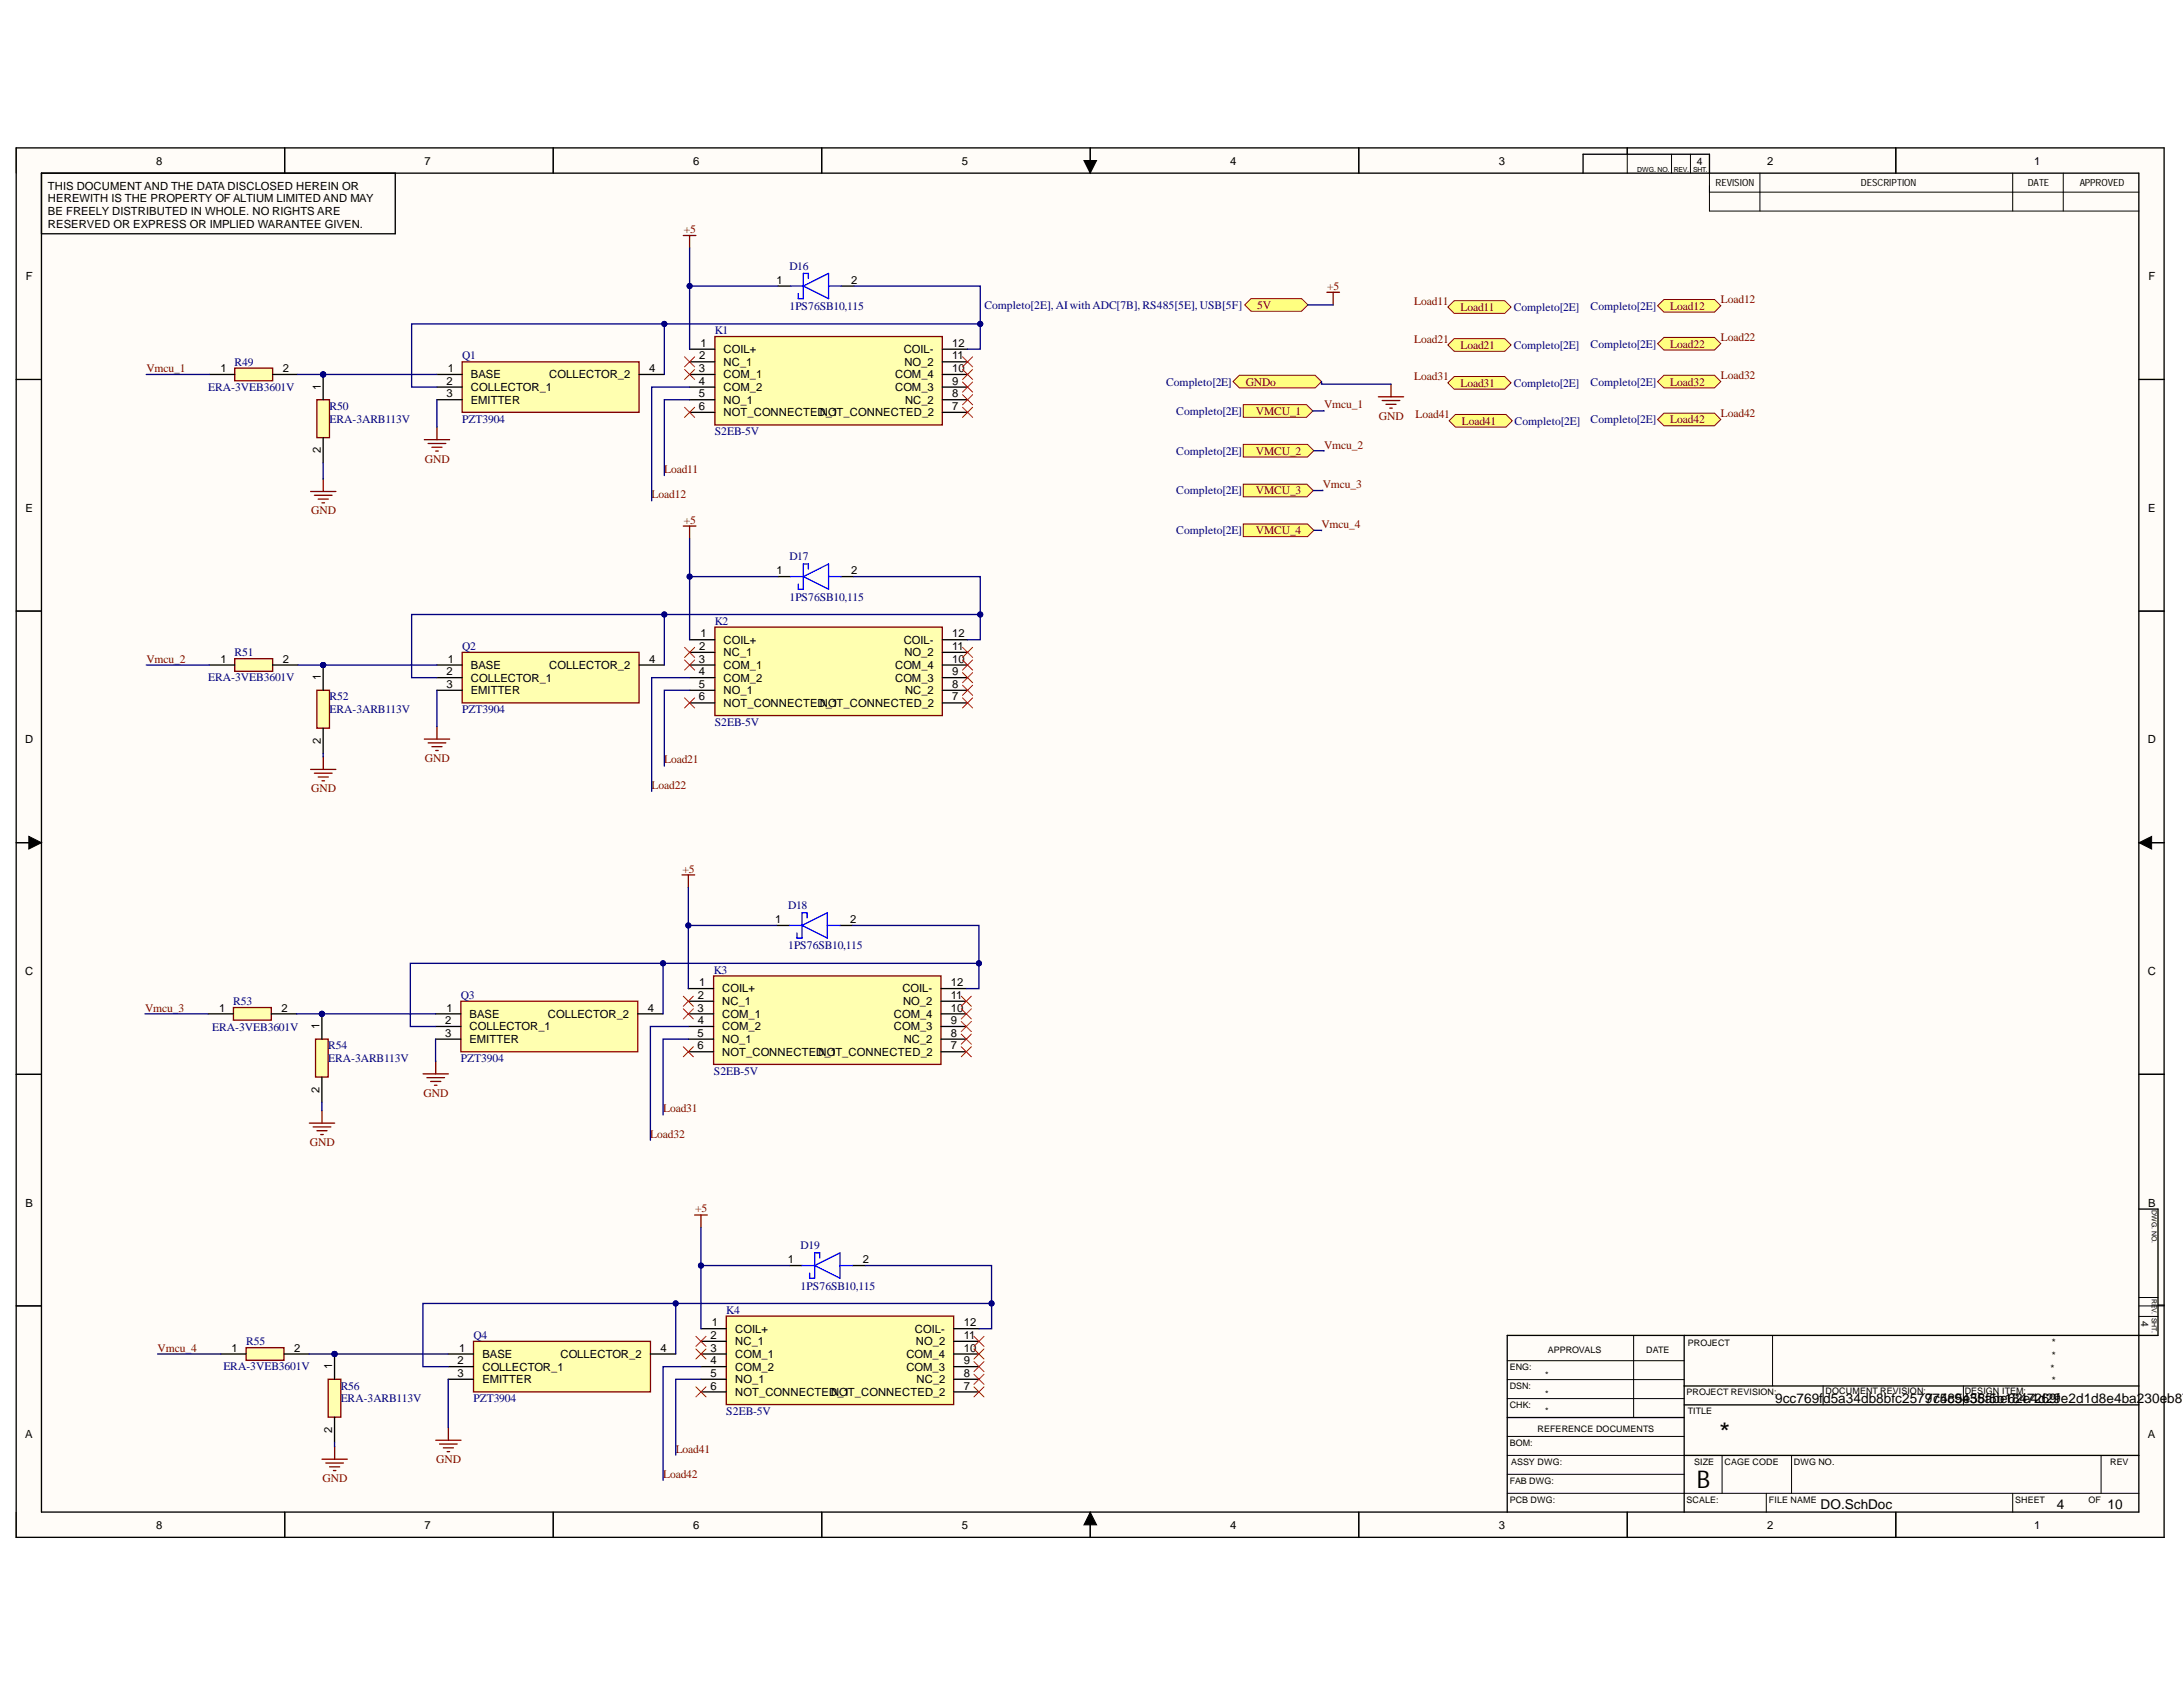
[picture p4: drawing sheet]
<svg xmlns="http://www.w3.org/2000/svg" width="279mm" height="216mm" viewBox="0 0 279 216" stroke-linecap="round" stroke-linejoin="round" font-family="sans-serif">
<defs><g id="words">
<text font-size="3.5" x="220.1" y="184.6">*</text>
<text font-size="3.1" x="217.2" y="190.5">B</text>
<g font-size="1.7">
<text x="227.2" y="179.6">9cc769fd5a34db8bfc25797485e58f5b1847269f</text>
<text x="246.4" y="179.6">7c5c9435abe62e4d29e2d1d8e4ba230eb871</text>
<text x="233" y="193.2">DO.SchDoc</text>
<text x="263.3" y="193.2">4</text>
<text x="269.7" y="193.2">10</text>
</g>
<g font-size="1.5" fill="#800000">
<text x="87.5" y="29.8">+5</text>
<text x="160.9" y="39.5">5V</text>
<text x="169.9" y="37.1">+5</text>
<text x="181" y="39">Load11</text>
<text x="186.9" y="39.8">Load11</text>
<text x="213.8" y="39.6">Load12</text>
<text x="220.2" y="38.8">Load12</text>
<text x="18.7" y="47.6">Vmcu_1</text>
<text x="181" y="43.8">Load21</text>
<text x="186.9" y="44.7">Load21</text>
<text x="213.8" y="44.5">Load22</text>
<text x="220.2" y="43.7">Load22</text>
<text x="159.4" y="49.3">GNDo</text>
<text x="160.7" y="53.1">VMCU_1</text>
<text x="169.5" y="52.3">Vmcu_1</text>
<text x="176.5" y="53.7">GND</text>
<text x="181" y="48.7">Load31</text>
<text x="181.2" y="53.5">Load41</text>
<text x="186.9" y="49.5">Load31</text>
<text x="213.8" y="49.3">Load32</text>
<text x="220.2" y="48.5">Load32</text>
<text x="220.2" y="53.4">Load42</text>
<text x="54.4" y="59.2">GND</text>
<text x="160.7" y="58.2">VMCU_2</text>
<text x="169.5" y="57.4">Vmcu_2</text>
<text x="187.1" y="54.3">Load41</text>
<text x="213.8" y="54.2">Load42</text>
<text x="39.8" y="65.8">GND</text>
<text x="83.4" y="63.8">Load12</text>
<text x="85" y="60.5">Load11</text>
<text x="160.7" y="63.3">VMCU_3</text>
<text x="169.3" y="62.4">Vmcu_3</text>
<text x="87.5" y="67">+5</text>
<text x="160.7" y="68.4">VMCU_4</text>
<text x="169.1" y="67.6">Vmcu_4</text>
<text x="18.7" y="84.8">Vmcu_2</text>
<text x="39.8" y="101.4">GND</text>
<text x="54.4" y="97.5">GND</text>
<text x="83.4" y="101">Load22</text>
<text x="85" y="97.7">Load21</text>
<text x="87.4" y="111.7">+5</text>
<text x="18.6" y="129.5">Vmcu_3</text>
<text x="54.2" y="140.4">GND</text>
<text x="84.9" y="142.4">Load31</text>
<text x="39.7" y="146.7">GND</text>
<text x="83.2" y="145.6">Load32</text>
<text x="89" y="155.2">+5</text>
<text x="20.2" y="173">Vmcu_4</text>
<text x="86.5" y="185.9">Load41</text>
<text x="41.3" y="189.7">GND</text>
<text x="55.8" y="187.3">GND</text>
<text x="84.9" y="189.1">Load42</text>
</g>
<g font-size="1.5" fill="#000080">
<text x="101" y="34.5">D16</text>
<text x="101" y="39.7">1PS76SB10,115</text>
<text x="126" y="39.5">Completo[2E], AIwith ADC[7B], RS485[5E], USB[5F]</text>
<text x="193.7" y="39.8">Completo[2E]</text>
<text x="203.6" y="39.6">Completo[2E]</text>
<text x="30" y="46.8">R49</text>
<text x="59.2" y="46">Q1</text>
<text x="91.5" y="42.7">K1</text>
<text x="193.7" y="44.7">Completo[2E]</text>
<text x="203.6" y="44.5">Completo[2E]</text>
<text x="26.6" y="50">ERA-3VEB3601V</text>
<text x="42.2" y="52.5">R50</text>
<text x="149.2" y="49.3">Completo[2E]</text>
<text x="150.6" y="53.1">Completo[2E]</text>
<text x="193.7" y="49.5">Completo[2E]</text>
<text x="203.6" y="49.3">Completo[2E]</text>
<text x="42.2" y="54.1">ERA-3ARB113V</text>
<text x="59.2" y="54.1">PZT3904</text>
<text x="91.5" y="55.7">S2EB-5V</text>
<text x="150.6" y="58.2">Completo[2E]</text>
<text x="193.9" y="54.3">Completo[2E]</text>
<text x="203.6" y="54.2">Completo[2E]</text>
<text x="150.6" y="63.3">Completo[2E]</text>
<text x="101" y="71.7">D17</text>
<text x="150.6" y="68.4">Completo[2E]</text>
<text x="101" y="76.9">1PS76SB10,115</text>
<text x="30" y="84">R51</text>
<text x="59.2" y="83.2">Q2</text>
<text x="91.5" y="80">K2</text>
<text x="26.6" y="87.2">ERA-3VEB3601V</text>
<text x="42.2" y="89.6">R52</text>
<text x="42.2" y="91.3">ERA-3ARB113V</text>
<text x="59.2" y="91.3">PZT3904</text>
<text x="91.5" y="92.9">S2EB-5V</text>
<text x="100.9" y="116.4">D18</text>
<text x="91.3" y="124.6">K3</text>
<text x="100.9" y="121.5">1PS76SB10,115</text>
<text x="27.2" y="132">ERA-3VEB3601V</text>
<text x="29.9" y="128.6">R53</text>
<text x="59" y="127.8">Q3</text>
<text x="42" y="134.3">R54</text>
<text x="42" y="135.9">ERA-3ARB113V</text>
<text x="59" y="135.9">PZT3904</text>
<text x="91.3" y="137.5">S2EB-5V</text>
<text x="102.5" y="159.9">D19</text>
<text x="102.5" y="165.1">1PS76SB10,115</text>
<text x="31.5" y="172.2">R55</text>
<text x="60.6" y="171.4">Q4</text>
<text x="93" y="168.1">K4</text>
<text x="28.6" y="175.3">ERA-3VEB3601V</text>
<text x="43.6" y="177.8">R56</text>
<text x="43.6" y="179.4">ERA-3ARB113V</text>
<text x="60.6" y="179.4">PZT3904</text>
<text x="93" y="181">S2EB-5V</text>
</g>
<g font-size="1.4">
<text x="20" y="21.1">8</text>
<text x="54.3" y="21.1">7</text>
<text x="88.7" y="21.1">6</text>
<text x="123.1" y="21.1">5</text>
<text x="157.4" y="21.1">4</text>
<text x="191.8" y="21.1">3</text>
<text x="226.2" y="21.1">2</text>
<text x="260.3" y="21.1">1</text>
<text x="6.1" y="24.3">THIS DOCUMENT AND THE DATA DISCLOSED HEREIN OR</text>
<text x="6.1" y="25.9">HEREWITH IS THE PROPERTY OF ALTIUM LIMITED AND MAY</text>
<text x="6.1" y="27.5">BE FREELY DISTRIBUTED IN WHOLE. NO RIGHTS ARE</text>
<text x="6.1" y="29.1">RESERVED OR EXPRESS OR IMPLIED WARANTEE GIVEN.</text>
<text x="3.3" y="35.9">F</text>
<text x="275" y="35.9">F</text>
<text x="99.4" y="36.3">1</text>
<text x="108.9" y="36.3">2</text>
<text x="28.2" y="47.6">1</text>
<text x="36.2" y="47.6">2</text>
<text x="57.3" y="47.6">1</text>
<text x="83.1" y="47.6">4</text>
<text x="89.4" y="47.6">3</text>
<text x="89.5" y="46">2</text>
<text x="89.7" y="44.4">1</text>
<text x="92.6" y="45.2">COIL+</text>
<text x="92.6" y="46.8">NC_1</text>
<text x="115.7" y="45.2">COIL-</text>
<text x="115.7" y="46.8">NO_2</text>
<text x="121.9" y="47.6">10</text>
<text x="121.9" y="46">11</text>
<text x="121.9" y="44.4">12</text>
<text x="41.1" y="49.9" transform="rotate(-90 41.1 49.9)">1</text>
<text x="57.1" y="49.2">2</text>
<text x="57.1" y="50.9">3</text>
<text x="60.3" y="48.4">BASE</text>
<text x="60.3" y="50.1">COLLECTOR_1</text>
<text x="60.3" y="51.7">EMITTER</text>
<text x="70.3" y="48.4">COLLECTOR_2</text>
<text x="89.4" y="49.2">4</text>
<text x="89.4" y="50.9">5</text>
<text x="89.4" y="52.5">6</text>
<text x="92.6" y="48.4">COM_1</text>
<text x="92.6" y="50.1">COM_2</text>
<text x="92.6" y="51.7">NO_1</text>
<text x="92.6" y="53.3">NOT_CONNECTED_1</text>
<text x="104.9" y="53.3">NOT_CONNECTED_2</text>
<text x="114.6" y="50.1">COM_3</text>
<text x="114.6" y="48.4">COM_4</text>
<text x="115.8" y="51.7">NC_2</text>
<text x="121.9" y="52.5">7</text>
<text x="121.9" y="50.9">8</text>
<text x="121.9" y="49.2">9</text>
<text x="41.1" y="58" transform="rotate(-90 41.1 58)">2</text>
<text x="3.3" y="65.5">E</text>
<text x="274.9" y="65.5">E</text>
<text x="99.4" y="73.5">1</text>
<text x="108.9" y="73.5">2</text>
<text x="89.5" y="83.2">2</text>
<text x="89.7" y="81.6">1</text>
<text x="92.6" y="82.4">COIL+</text>
<text x="115.7" y="82.4">COIL-</text>
<text x="121.9" y="83.2">11</text>
<text x="121.9" y="81.6">12</text>
<text x="28.2" y="84.8">1</text>
<text x="36.2" y="84.8">2</text>
<text x="41.1" y="87.1" transform="rotate(-90 41.1 87.1)">1</text>
<text x="57.1" y="86.4">2</text>
<text x="57.1" y="88">3</text>
<text x="57.3" y="84.8">1</text>
<text x="60.3" y="85.6">BASE</text>
<text x="60.3" y="87.2">COLLECTOR_1</text>
<text x="60.3" y="88.8">EMITTER</text>
<text x="70.3" y="85.6">COLLECTOR_2</text>
<text x="83.1" y="84.8">4</text>
<text x="89.4" y="84.8">3</text>
<text x="89.4" y="86.4">4</text>
<text x="89.4" y="88">5</text>
<text x="89.4" y="89.6">6</text>
<text x="92.6" y="84">NC_1</text>
<text x="92.6" y="85.6">COM_1</text>
<text x="92.6" y="87.2">COM_2</text>
<text x="92.6" y="88.8">NO_1</text>
<text x="114.6" y="87.2">COM_3</text>
<text x="114.6" y="85.6">COM_4</text>
<text x="115.7" y="84">NO_2</text>
<text x="115.8" y="88.8">NC_2</text>
<text x="121.9" y="89.6">7</text>
<text x="121.9" y="88">8</text>
<text x="121.9" y="86.4">9</text>
<text x="121.9" y="84.8">10</text>
<text x="3.2" y="95.1">D</text>
<text x="41.1" y="95.2" transform="rotate(-90 41.1 95.2)">2</text>
<text x="92.6" y="90.5">NOT_CONNECTED_1</text>
<text x="104.9" y="90.5">NOT_CONNECTED_2</text>
<text x="274.9" y="95.1">D</text>
<text x="99.2" y="118.1">1</text>
<text x="108.8" y="118.1">2</text>
<text x="3.2" y="124.8">C</text>
<text x="274.9" y="124.8">C</text>
<text x="28" y="129.5">1</text>
<text x="36" y="129.5">2</text>
<text x="40.9" y="131.7" transform="rotate(-90 40.9 131.7)">1</text>
<text x="57" y="131.1">2</text>
<text x="57.1" y="129.5">1</text>
<text x="60.1" y="130.3">BASE</text>
<text x="60.1" y="131.9">COLLECTOR_1</text>
<text x="70.1" y="130.3">COLLECTOR_2</text>
<text x="82.9" y="129.5">4</text>
<text x="89.3" y="129.5">3</text>
<text x="89.3" y="127.9">2</text>
<text x="89.3" y="131.1">4</text>
<text x="89.5" y="126.2">1</text>
<text x="92.4" y="127">COIL+</text>
<text x="92.4" y="128.7">NC_1</text>
<text x="92.4" y="130.3">COM_1</text>
<text x="92.4" y="131.9">COM_2</text>
<text x="114.4" y="131.9">COM_3</text>
<text x="114.4" y="130.3">COM_4</text>
<text x="115.5" y="127">COIL-</text>
<text x="115.6" y="128.7">NO_2</text>
<text x="121.7" y="131.1">9</text>
<text x="121.7" y="129.5">10</text>
<text x="121.7" y="127.9">11</text>
<text x="121.7" y="126.2">12</text>
<text x="57" y="132.7">3</text>
<text x="60.1" y="133.5">EMITTER</text>
<text x="89.3" y="132.7">5</text>
<text x="89.3" y="134.3">6</text>
<text x="92.4" y="133.5">NO_1</text>
<text x="92.4" y="135.1">NOT_CONNECTED_1</text>
<text x="104.8" y="135.1">NOT_CONNECTED_2</text>
<text x="115.7" y="133.5">NC_2</text>
<text x="121.7" y="134.3">7</text>
<text x="121.7" y="132.7">8</text>
<text x="40.9" y="139.9" transform="rotate(-90 40.9 139.9)">2</text>
<text x="3.3" y="154.4">B</text>
<text x="274.9" y="154.4">B</text>
<text x="100.8" y="161.7">1</text>
<text x="110.4" y="161.7">2</text>
<text x="29.6" y="173">1</text>
<text x="37.6" y="173">2</text>
<text x="58.8" y="173">1</text>
<text x="61.7" y="173.8">BASE</text>
<text x="71.7" y="173.8">COLLECTOR_2</text>
<text x="84.5" y="173">4</text>
<text x="90.9" y="171.4">2</text>
<text x="90.9" y="173">3</text>
<text x="91.1" y="169.8">1</text>
<text x="94.1" y="170.6">COIL+</text>
<text x="94.1" y="172.2">NC_1</text>
<text x="94.1" y="173.8">COM_1</text>
<text x="116" y="173.8">COM_4</text>
<text x="117.1" y="170.6">COIL-</text>
<text x="117.2" y="172.2">NO_2</text>
<text x="123.4" y="173">10</text>
<text x="123.4" y="171.4">11</text>
<text x="123.4" y="169.8">12</text>
<text x="42.5" y="175.2" transform="rotate(-90 42.5 175.2)">1</text>
<text x="58.6" y="174.6">2</text>
<text x="58.6" y="176.2">3</text>
<text x="61.7" y="175.4">COLLECTOR_1</text>
<text x="61.7" y="177">EMITTER</text>
<text x="90.9" y="174.6">4</text>
<text x="90.9" y="176.2">5</text>
<text x="90.9" y="177.8">6</text>
<text x="94.1" y="175.4">COM_2</text>
<text x="94.1" y="177">NO_1</text>
<text x="94.1" y="178.6">NOT_CONNECTED_1</text>
<text x="106.4" y="178.6">NOT_CONNECTED_2</text>
<text x="116" y="175.4">COM_3</text>
<text x="117.3" y="177">NC_2</text>
<text x="123.4" y="177.8">7</text>
<text x="123.4" y="176.2">8</text>
<text x="123.4" y="174.6">9</text>
<text x="3.2" y="184.1">A</text>
<text x="42.5" y="183.4" transform="rotate(-90 42.5 183.4)">2</text>
<text x="274.9" y="184.1">A</text>
<text x="20" y="195.7">8</text>
<text x="54.3" y="195.7">7</text>
<text x="88.7" y="195.7">6</text>
<text x="123.1" y="195.7">5</text>
<text x="157.4" y="195.7">4</text>
<text x="191.8" y="195.7">3</text>
<text x="226.2" y="195.7">2</text>
<text x="260.3" y="195.7">1</text>
</g>
<g font-size="1.3">
<text x="217.2" y="21.1">4</text>
<text x="219.6" y="23.9">REVISION</text>
<text x="238.2" y="23.9">DESCRIPTION</text>
<text x="259.5" y="23.9">DATE</text>
<text x="266.2" y="23.9">APPROVED</text>
<text x="262.6" y="172.2">*</text>
<text x="262.6" y="173.9">*</text>
<text x="274" y="169.1" transform="rotate(90 274 169.1)">4</text>
<text x="262.5" y="175.6">*</text>
<text x="262.6" y="177.1">*</text>
</g>
<g font-size="1.1">
<text x="198.1" y="173.1">APPROVALS</text>
<text x="210.7" y="173.1">DATE</text>
<text x="216" y="172.3">PROJECT</text>
<text x="193.2" y="175.3">ENG:</text>
<text x="193.2" y="177.8">DSN:</text>
<text x="197.8" y="176.3">*</text>
<text x="197.8" y="178.8">*</text>
<text x="215.9" y="178.6">PROJECT REVISION:</text>
<text x="233.7" y="178.4">DOCUMENT REVISION:</text>
<text x="251.5" y="178.4">DESIGN ITEM:</text>
<text x="193.2" y="180.2">CHK:</text>
<text x="193.2" y="185.1">BOM:</text>
<text x="196.8" y="183.3">REFERENCE DOCUMENTS</text>
<text x="197.8" y="181">*</text>
<text x="216" y="181">TITLE</text>
<text x="193.2" y="189.9">FAB DWG:</text>
<text x="193.4" y="187.5">ASSY DWG:</text>
<text x="216.8" y="187.5">SIZE</text>
<text x="220.7" y="187.5">CAGE CODE</text>
<text x="229.6" y="187.5">DWG NO.</text>
<text x="270.1" y="187.5">REV</text>
<text x="193.2" y="192.3">PCB DWG:</text>
<text x="215.9" y="192.3">SCALE:</text>
<text x="226.4" y="192.3">FILE NAME</text>
<text x="257.9" y="192.3">SHEET</text>
<text x="267.3" y="192.3">OF</text>
</g>
<g font-size=".9">
<text x="209.6" y="22">DWG. NO.</text>
<text x="214.2" y="22">REV.</text>
<text x="216.7" y="22">SHT.</text>
<text x="275.4" y="154.9" transform="rotate(90 275.4 154.9)">DWG. NO.</text>
<text x="275.4" y="166.2" transform="rotate(90 275.4 166.2)">REV.</text>
<text x="275.4" y="168.7" transform="rotate(90 275.4 168.7)">SHT.</text>
</g>
</g></defs>
<g fill="#fffcf8">
<path d="M2.1 18.9h274.9v177.9h-274.9z" fill-rule="evenodd"/>
<path d="M5.3 22.2h268.5v171.3h-268.5z" fill-rule="evenodd"/>
</g>
<g fill="none" stroke="#000" stroke-width=".13">
<path d="M2.1 18.9v3.3M36.4 18.9v3.3M70.8 18.9v3.3M105.2 18.9v3.3M139.5 18.9v3.3M173.9 18.9v3.3M208.3 18.9v3.3M213.9 19.7v2.5M216.4 19.7v2.5M242.6 18.9v3.3M138.7 20.5h1.6l-.8 1.7zM218.8 22.2v4.8h55"/>
<path d="M218.8 24.6h55M225.3 22.2v4.8M257.6 22.2v4.8M264.1 22.2v4.8M2.1 48.6h3.2M273.8 48.6h3.2M2.1 78.2h3.2M273.8 78.2h3.2M2.1 107.8h3.2M3.7 107l1.6 .8-1.6 .9zM273.8 107.8l1.6-.8v1.7zM273.8 107.8h3.2"/>
<path d="M2.1 137.5h3.2M273.8 137.5h3.2M2.1 167.1h3.2M192.9 176.6h22.7M192.9 174.1h22.7M192.9 179h22.7M209.1 170.9v10.5M226.9 170.9v6.5M233.3 177.4v2.4M251.3 177.4v2.4M273.8 167.1h3.2M273.8 168.5h2.4"/>
<path d="M273.8 166.1h2.4M2.1 193.5v3.3h3.2M36.4 193.5v3.3M70.8 193.5v3.3M105.2 193.5v3.3M139.5 193.5l.9 1.7h-1.7zM139.5 193.5v3.3M173.9 193.5v3.3M192.9 191.1h80.9M192.9 186.3h22.7M192.9 183.8h22.7M192.9 188.7h22.7"/>
<path d="M208.3 193.5v3.3M220.4 186.3v4.8M226.1 191.1v2.4M229.3 186.3v4.8M242.6 193.5v3.3M257.6 191.1v2.4M268.9 186.3v4.8M273.8 196.8h3.2"/>
</g>
<g fill="none" stroke="#000" stroke-width=".17">
<path d="M2.1 18.9h274.9v177.8h-274.9zM36.4 18.9v3.3M70.8 18.9v3.3M105.2 18.9v3.3M139.5 18.9v3.3M173.9 18.9v3.3M208.3 18.9v.8M242.6 18.9v3.3M5.3 22.2h268.4v171.3h-268.4v-171.3h45.3v7.7h-45.3M202.6 22.2v-2.5h16.2v2.5M2.1 48.6h3.2M273.8 48.6h3.2"/>
<path d="M2.1 78.2h3.2M273.8 78.2h3.2M2.1 107.8h3.2M273.8 107.8h3.2M2.1 137.5h3.2M273.8 137.5h3.2M273.8 154.7h2.4v16.2h-83.3v22.6M2.1 167.1h3.2M215.6 177.4h58.2M215.6 170.9v22.6M215.6 179.8h58.2M276.2 167h.8"/>
<path d="M36.4 193.5v3.3M70.8 193.5v3.3M105.2 193.5v3.3M139.5 193.5v3.3M173.9 193.5v3.3M192.9 181.4h22.7M208.3 193.5v3.3M215.6 186.3h58.2M242.6 193.5v3.3"/>
</g>
<path d="M138.7 20.5h1.6l-.8 1.7zM3.7 107l1.6 .8-1.6 .9zM273.8 107.8l1.6-.8v1.7zM139.5 193.5l.9 1.7h-1.7z" fill="#000"/>
<path d="M59.2 46.3h22.6v6.5h-22.6z" fill-rule="evenodd" fill="#ffffb0"/>
<path d="M59.2 46.3h22.6v6.5h-22.6z" fill="none" stroke="#800000" stroke-width=".17"/>
<path d="M55.9 47.9h3.3M55.9 49.5h3.3M55.9 51.2h3.3M81.8 47.9h3.2" fill="none" stroke="#000" stroke-width=".17"/>
<path d="M91.5 43.1h29.1v11.3h-29.1z" fill-rule="evenodd" fill="#ffffb0"/>
<path d="M87.5 30.1h1.6M88.3 30.1v1.7M91.5 43.1h29.1v11.3h-29.1z" fill="none" stroke="#800000" stroke-width=".17"/>
<g fill="none" stroke="#000" stroke-width=".17">
<path d="M99.6 36.6h1.6M107.7 36.6h1.6M88.3 44.7h3.2M88.3 46.3h3.2M88.3 47.9h3.2M88.3 49.5h3.2M88.3 51.2h3.2M88.3 52.8h3.2M120.6 44.7h3.2M120.6 46.3h3.2M120.6 47.9h3.2M120.6 49.5h3.2"/>
<path d="M120.6 51.2h3.2M120.6 52.8h3.2"/>
</g>
<path d="M87.6 52.1l1.3 1.3M88.9 52.1l-1.3 1.3M123.2 52.1l1.3 1.3M124.5 52.1l-1.3 1.3" fill="none" stroke="#f00" stroke-width=".13"/>
<path d="M101.2 36.6h1.6M102.8 36.6l3.2-1.6v3.2zM103.5 35.6v-.6h-.7v3.2h-.6v-.6M106 36.6h1.7" fill="none" stroke="#00f" stroke-width=".17"/>
<path d="M159.3 39l.8-.8h6.5l.8 .8-.8 .8h-6.5z" fill-rule="evenodd" fill="#ffff80"/>
<path d="M159.3 39l.8-.8h6.5l.8 .8-.8 .8h-6.5z" fill="none" stroke="#800000" stroke-width=".13"/>
<path d="M169.8 37.4h1.6M170.6 37.4v1.6" fill="none" stroke="#800000" stroke-width=".17"/>
<path d="M30 47.1h4.9v1.6h-4.9z" fill-rule="evenodd" fill="#ffffb0"/>
<path d="M30 47.1h4.9v1.6h-4.9z" fill="none" stroke="#800000" stroke-width=".17"/>
<path d="M26.8 47.9h3.2M34.9 47.9h3.2" fill="none" stroke="#000" stroke-width=".17"/>
<circle cx="41.4" cy="47.9" r=".32" fill="#000080"/>
<circle cx="41.4" cy="47.9" r=".32" fill="none" stroke="#000080" stroke-width=".13"/>
<path d="M40.6 51.2h1.6v4.8h-1.6z" fill-rule="evenodd" fill="#ffffb0"/>
<path d="M40.6 51.2h1.6v4.8h-1.6z" fill="none" stroke="#800000" stroke-width=".17"/>
<path d="M41.4 47.9v3.3" fill="none" stroke="#000" stroke-width=".17"/>
<circle cx="41.4" cy="47.9" r=".32" fill="#000080"/>
<circle cx="41.4" cy="47.9" r=".32" fill="none" stroke="#000080" stroke-width=".13"/>
<path d="M41.4 56v3.2" fill="none" stroke="#000" stroke-width=".17"/>
<path d="M87.6 45.7l1.3 1.3M87.6 47.3l1.3 1.3M88.9 45.7l-1.3 1.3M88.9 47.3l-1.3 1.3M123.2 45.7l1.3 1.3M123.2 47.3l1.3 1.3M123.2 48.9l1.3 1.3M123.2 50.5l1.3 1.3M124.5 45.7l-1.3 1.3M124.5 47.3l-1.3 1.3M124.5 48.9l-1.3 1.3M124.5 50.5l-1.3 1.3" fill="none" stroke="#f00" stroke-width=".13"/>
<path d="M59.2 83.5h22.6v6.5h-22.6z" fill-rule="evenodd" fill="#ffffb0"/>
<path d="M59.2 83.5h22.6v6.5h-22.6z" fill="none" stroke="#800000" stroke-width=".17"/>
<path d="M55.9 85.1h3.3M55.9 86.7h3.3M55.9 88.3h3.3M81.8 85.1h3.2" fill="none" stroke="#000" stroke-width=".17"/>
<path d="M91.5 80.3h29.1v11.3h-29.1z" fill-rule="evenodd" fill="#ffffb0"/>
<path d="M87.5 67.3h1.6M88.3 67.3v1.6M91.5 80.3h29.1v11.3h-29.1z" fill="none" stroke="#800000" stroke-width=".17"/>
<g fill="none" stroke="#000" stroke-width=".17">
<path d="M99.6 73.8h1.6M107.7 73.8h1.6M88.3 81.9h3.2M88.3 83.5h3.2M88.3 85.1h3.2M88.3 86.7h3.2M88.3 88.3h3.2M88.3 90h3.2M120.6 81.9h3.2M120.6 83.5h3.2M120.6 85.1h3.2M120.6 86.7h3.2"/>
<path d="M120.6 88.3h3.2M120.6 90h3.2"/>
</g>
<path d="M87.6 89.3l1.3 1.3M88.9 89.3l-1.3 1.3M123.2 89.3l1.3 1.3M124.5 89.3l-1.3 1.3" fill="none" stroke="#f00" stroke-width=".13"/>
<path d="M101.2 73.8h1.6M102.8 73.8l3.2-1.6v3.2zM103.5 72.8v-.6h-.7v3.2h-.6v-.6M106 73.8h1.7" fill="none" stroke="#00f" stroke-width=".17"/>
<path d="M30 84.3h4.9v1.6h-4.9z" fill-rule="evenodd" fill="#ffffb0"/>
<path d="M30 84.3h4.9v1.6h-4.9z" fill="none" stroke="#800000" stroke-width=".17"/>
<path d="M26.8 85.1h3.2M34.9 85.1h3.2" fill="none" stroke="#000" stroke-width=".17"/>
<circle cx="41.4" cy="85.1" r=".32" fill="#000080"/>
<circle cx="41.4" cy="85.1" r=".32" fill="none" stroke="#000080" stroke-width=".13"/>
<path d="M40.6 88.3h1.6v4.9h-1.6z" fill-rule="evenodd" fill="#ffffb0"/>
<path d="M40.6 88.3h1.6v4.9h-1.6z" fill="none" stroke="#800000" stroke-width=".17"/>
<path d="M41.4 85.1v3.2" fill="none" stroke="#000" stroke-width=".17"/>
<circle cx="41.4" cy="85.1" r=".32" fill="#000080"/>
<circle cx="41.4" cy="85.1" r=".32" fill="none" stroke="#000080" stroke-width=".13"/>
<path d="M41.4 93.2v3.2" fill="none" stroke="#000" stroke-width=".17"/>
<path d="M87.6 82.8l1.3 1.3M87.6 84.5l1.3 1.3M88.9 82.8l-1.3 1.3M88.9 84.5l-1.3 1.3M123.2 82.8l1.3 1.3M123.2 84.5l1.3 1.3M123.2 86.1l1.3 1.3M123.2 87.7l1.3 1.3M124.5 82.8l-1.3 1.3M124.5 84.5l-1.3 1.3M124.5 86.1l-1.3 1.3M124.5 87.7l-1.3 1.3" fill="none" stroke="#f00" stroke-width=".13"/>
<path d="M59 128.1h22.6v6.5h-22.6z" fill-rule="evenodd" fill="#ffffb0"/>
<path d="M59 128.1h22.6v6.5h-22.6z" fill="none" stroke="#800000" stroke-width=".17"/>
<path d="M55.7 129.8h3.3M55.7 131.4h3.3M55.7 133h3.3M81.6 129.8h3.3" fill="none" stroke="#000" stroke-width=".17"/>
<path d="M91.3 124.9h29.1v11.3h-29.1z" fill-rule="evenodd" fill="#ffffb0"/>
<path d="M87.3 112h1.6M88.1 112v1.6M91.3 124.9h29.1v11.3h-29.1z" fill="none" stroke="#800000" stroke-width=".17"/>
<g fill="none" stroke="#000" stroke-width=".17">
<path d="M99.4 118.4h1.6M107.5 118.4h1.6M88.1 126.5h3.2M88.1 128.1h3.2M88.1 129.8h3.2M88.1 131.4h3.2M88.1 133h3.2M88.1 134.6h3.2M120.4 126.5h3.3M120.4 128.1h3.3M120.4 129.8h3.3M120.4 131.4h3.3"/>
<path d="M120.4 133h3.3M120.4 134.6h3.3"/>
</g>
<path d="M87.5 134l1.2 1.2M88.7 134l-1.2 1.2M123 134l1.3 1.2M124.3 134l-1.3 1.2" fill="none" stroke="#f00" stroke-width=".13"/>
<path d="M101 118.4h1.7M102.7 118.4l3.2-1.6v3.3zM103.3 117.5v-.7h-.6v3.3h-.7v-.7M105.9 118.4h1.6" fill="none" stroke="#00f" stroke-width=".17"/>
<path d="M29.9 128.9h4.8v1.7h-4.8z" fill-rule="evenodd" fill="#ffffb0"/>
<path d="M29.9 128.9h4.8v1.7h-4.8z" fill="none" stroke="#800000" stroke-width=".17"/>
<path d="M26.6 129.8h3.3M34.7 129.8h3.3" fill="none" stroke="#000" stroke-width=".17"/>
<circle cx="41.2" cy="129.8" r=".32" fill="#000080"/>
<circle cx="41.2" cy="129.8" r=".32" fill="none" stroke="#000080" stroke-width=".13"/>
<path d="M40.4 133h1.6v4.8h-1.6z" fill-rule="evenodd" fill="#ffffb0"/>
<path d="M40.4 133h1.6v4.8h-1.6z" fill="none" stroke="#800000" stroke-width=".17"/>
<path d="M41.2 129.8v3.2" fill="none" stroke="#000" stroke-width=".17"/>
<circle cx="41.2" cy="129.8" r=".32" fill="#000080"/>
<circle cx="41.2" cy="129.8" r=".32" fill="none" stroke="#000080" stroke-width=".13"/>
<path d="M41.2 137.8v3.3" fill="none" stroke="#000" stroke-width=".17"/>
<path d="M87.5 127.5l1.2 1.3M87.5 129.1l1.2 1.3M88.7 127.5l-1.2 1.3M88.7 129.1l-1.2 1.3M123 127.5l1.3 1.3M123 129.1l1.3 1.3M123 130.7l1.3 1.3M123 132.3l1.3 1.3M124.3 127.5l-1.3 1.3M124.3 129.1l-1.3 1.3M124.3 130.7l-1.3 1.3M124.3 132.3l-1.3 1.3" fill="none" stroke="#f00" stroke-width=".13"/>
<path d="M60.6 171.7h22.6v6.4h-22.6z" fill-rule="evenodd" fill="#ffffb0"/>
<path d="M60.6 171.7h22.6v6.4h-22.6z" fill="none" stroke="#800000" stroke-width=".17"/>
<path d="M57.4 173.3h3.2M57.4 174.9h3.2M57.4 176.5h3.2M83.2 173.3h3.3" fill="none" stroke="#000" stroke-width=".17"/>
<path d="M93 168.4h29.1v11.4h-29.1z" fill-rule="evenodd" fill="#ffffb0"/>
<path d="M88.9 155.5h1.6M89.7 155.5v1.6M93 168.4h29.1v11.4h-29.1z" fill="none" stroke="#800000" stroke-width=".17"/>
<g fill="none" stroke="#000" stroke-width=".17">
<path d="M89.7 170h3.2M89.7 171.7h3.2M89.7 173.3h3.3M89.7 174.9h3.3M89.7 176.5h3.3M89.7 178.1h3.3M101 162h1.7M109.1 162h1.6M122.1 170h3.2M122.1 171.7h3.2M122.1 173.3h3.2M122.1 174.9h3.2"/>
<path d="M122.1 176.5h3.2M122.1 178.1h3.2"/>
</g>
<path d="M89.1 177.5l1.3 1.3M90.4 177.5l-1.3 1.3M124.7 177.5l1.2 1.3M125.9 177.5l-1.2 1.3" fill="none" stroke="#f00" stroke-width=".13"/>
<path d="M102.7 162h1.6M104.3 162l3.2-1.7v3.3zM104.9 161v-.7h-.6v3.3h-.7v-.7M107.5 162h1.6" fill="none" stroke="#00f" stroke-width=".17"/>
<path d="M31.5 172.5h4.8v1.6h-4.8z" fill-rule="evenodd" fill="#ffffb0"/>
<path d="M31.5 172.5h4.8v1.6h-4.8z" fill="none" stroke="#800000" stroke-width=".17"/>
<path d="M28.3 173.3h3.2M36.3 173.3h3.3" fill="none" stroke="#000" stroke-width=".17"/>
<circle cx="42.8" cy="173.3" r=".32" fill="#000080"/>
<circle cx="42.8" cy="173.3" r=".32" fill="none" stroke="#000080" stroke-width=".13"/>
<path d="M42 176.5h1.6v4.9h-1.6z" fill-rule="evenodd" fill="#ffffb0"/>
<path d="M42 176.5h1.6v4.9h-1.6z" fill="none" stroke="#800000" stroke-width=".17"/>
<path d="M42.8 173.3v3.2" fill="none" stroke="#000" stroke-width=".17"/>
<circle cx="42.8" cy="173.3" r=".32" fill="#000080"/>
<circle cx="42.8" cy="173.3" r=".32" fill="none" stroke="#000080" stroke-width=".13"/>
<path d="M42.8 181.4v3.2" fill="none" stroke="#000" stroke-width=".17"/>
<path d="M89.1 171l1.3 1.3M89.1 172.6l1.3 1.3M90.4 171l-1.3 1.3M90.4 172.6l-1.3 1.3M124.6 171l1.3 1.3M124.7 172.6l1.2 1.3M124.7 174.3l1.2 1.2M124.7 175.9l1.2 1.3M125.9 171l-1.3 1.3M125.9 172.6l-1.2 1.3M125.9 174.3l-1.2 1.2M125.9 175.9l-1.2 1.3" fill="none" stroke="#f00" stroke-width=".13"/>
<path d="M159.1 51.8h8.1l.8 .8-.8 .8h-8.1z" fill-rule="evenodd" fill="#ffff80"/>
<path d="M159.1 51.8h8.1l.8 .8-.8 .8h-8.1z" fill="none" stroke="#800000" stroke-width=".13"/>
<path d="M159.1 56.9h8.2l.8 .8-.8 .8h-8.2z" fill-rule="evenodd" fill="#ffff80"/>
<path d="M159.1 56.9h8.2l.8 .8-.8 .8h-8.2z" fill="none" stroke="#800000" stroke-width=".13"/>
<path d="M159.1 62h8.2l.8 .8-.8 .8h-8.2z" fill-rule="evenodd" fill="#ffff80"/>
<path d="M159.1 62h8.2l.8 .8-.8 .8h-8.2z" fill="none" stroke="#800000" stroke-width=".13"/>
<path d="M159.1 67.1h8.2l.9 .8-.9 .8h-8.2z" fill-rule="evenodd" fill="#ffff80"/>
<path d="M159.1 67.1h8.2l.9 .8-.9 .8h-8.2z" fill="none" stroke="#800000" stroke-width=".13"/>
<path d="M185.3 39.3l.8-.8h6.5l.8 .8-.8 .8h-6.5z" fill-rule="evenodd" fill="#ffff80"/>
<path d="M185.3 39.3l.8-.8h6.5l.8 .8-.8 .8h-6.5z" fill="none" stroke="#800000" stroke-width=".13"/>
<path d="M185.3 44.1l.8-.8h6.5l.8 .8-.8 .9h-6.5z" fill-rule="evenodd" fill="#ffff80"/>
<path d="M185.3 44.1l.8-.8h6.5l.8 .8-.8 .9h-6.5z" fill="none" stroke="#800000" stroke-width=".13"/>
<path d="M212.2 44l.8-.8h6.4l.8 .8-.8 .8h-6.4z" fill-rule="evenodd" fill="#ffff80"/>
<path d="M212.2 44l.8-.8h6.4l.8 .8-.8 .8h-6.4z" fill="none" stroke="#800000" stroke-width=".13"/>
<path d="M185.3 49l.8-.8h6.5l.8 .8-.8 .8h-6.5z" fill-rule="evenodd" fill="#ffff80"/>
<path d="M185.3 49l.8-.8h6.5l.8 .8-.8 .8h-6.5z" fill="none" stroke="#800000" stroke-width=".13"/>
<path d="M212.2 48.8l.8-.8h6.4l.8 .8-.8 .8h-6.4z" fill-rule="evenodd" fill="#ffff80"/>
<path d="M212.2 48.8l.8-.8h6.4l.8 .8-.8 .8h-6.4z" fill="none" stroke="#800000" stroke-width=".13"/>
<path d="M185.5 53.8l.8-.8h6.5l.8 .8-.8 .9h-6.5z" fill-rule="evenodd" fill="#ffff80"/>
<path d="M185.5 53.8l.8-.8h6.5l.8 .8-.8 .9h-6.5z" fill="none" stroke="#800000" stroke-width=".13"/>
<path d="M212.2 53.7l.8-.8h6.4l.8 .8-.8 .8h-6.4z" fill-rule="evenodd" fill="#ffff80"/>
<path d="M212.2 53.7l.8-.8h6.4l.8 .8-.8 .8h-6.4z" fill="none" stroke="#800000" stroke-width=".13"/>
<path d="M212.2 39.1l.8-.8h6.4l.8 .8-.8 .8h-6.4z" fill-rule="evenodd" fill="#ffff80"/>
<path d="M212.2 39.1l.8-.8h6.4l.8 .8-.8 .8h-6.4z" fill="none" stroke="#800000" stroke-width=".13"/>
<path d="M157.8 48.8l.8-.8h9.7l.8 .8-.8 .8h-9.7z" fill-rule="evenodd" fill="#ffff80"/>
<path d="M157.8 48.8l.8-.8h9.7l.8 .8-.8 .8h-9.7z" fill="none" stroke="#800000" stroke-width=".13"/>
<g fill="none" stroke="#800000" stroke-width=".17">
<path d="M54.3 56.3h3.2M54.8 56.8h2.3M55.3 57.2h1.3M55.8 57.7h.3M55.9 54.7v1.6M176.4 50.8h3.3M176.9 51.3h2.3M177.4 51.7h1.3M177.9 52.2h.3M178 49.2v1.6M39.8 62.9h3.2M40.2 63.4h2.3"/>
<path d="M40.7 63.9h1.3M41.2 64.4h.3M41.4 61.3v1.6M39.8 98.5h3.2M40.2 99h2.3M40.7 99.4h1.3M41.2 99.9h.3M41.4 96.9v1.6M54.3 94.6h3.2M54.8 95.1h2.3M55.3 95.6h1.3M55.8 96h.3"/>
<path d="M55.9 93v1.6M54.1 137.4h3.3M54.6 137.9h2.3M55.1 138.4h1.3M55.6 138.9h.3M55.8 135.8v1.6M39.6 143.7h3.2M40.1 144.2h2.2M40.6 144.7h1.3M41 145.2h.4M41.2 142.1v1.6M41.2 186.7h3.2"/>
<path d="M41.7 187.2h2.3M42.2 187.7h1.3M42.7 188.2h.3M42.8 185.1v1.6M55.8 184.3h3.2M56.3 184.8h2.2M56.7 185.3h1.3M57.2 185.8h.3M57.4 182.7v1.6"/>
</g>
<path d="M109.3 36.6h16.2v4.9" fill="none" stroke="#000080" stroke-width=".17"/>
<circle cx="125.5" cy="41.5" r=".32" fill="#000080"/>
<circle cx="125.5" cy="41.5" r=".32" fill="none" stroke="#000080" stroke-width=".13"/>
<path d="M88.3 36.6h11.3" fill="none" stroke="#000080" stroke-width=".17"/>
<circle cx="88.3" cy="36.6" r=".32" fill="#000080"/>
<circle cx="88.3" cy="36.6" r=".32" fill="none" stroke="#000080" stroke-width=".13"/>
<path d="M85 41.5v6.4" fill="none" stroke="#000080" stroke-width=".17"/>
<circle cx="85" cy="41.5" r=".32" fill="#000080"/>
<circle cx="85" cy="41.5" r=".32" fill="none" stroke="#000080" stroke-width=".13"/>
<path d="M167.4 39h3.2M38.1 47.9h3.3" fill="none" stroke="#000080" stroke-width=".17"/>
<circle cx="41.4" cy="47.9" r=".32" fill="#000080"/>
<circle cx="41.4" cy="47.9" r=".32" fill="none" stroke="#000080" stroke-width=".13"/>
<path d="M41.4 47.9h14.5" fill="none" stroke="#000080" stroke-width=".17"/>
<circle cx="41.4" cy="47.9" r=".32" fill="#000080"/>
<circle cx="41.4" cy="47.9" r=".32" fill="none" stroke="#000080" stroke-width=".13"/>
<path d="M88.3 31.8v12.9M18.7 47.9h8.1" fill="none" stroke="#000080" stroke-width=".17"/>
<circle cx="88.3" cy="36.6" r=".32" fill="#000080"/>
<circle cx="88.3" cy="36.6" r=".32" fill="none" stroke="#000080" stroke-width=".13"/>
<path d="M123.8 44.7h1.7v-3.2h-72.8v8h3.2" fill="none" stroke="#000080" stroke-width=".17"/>
<circle cx="125.5" cy="41.5" r=".32" fill="#000080"/>
<circle cx="125.5" cy="41.5" r=".32" fill="none" stroke="#000080" stroke-width=".13"/>
<circle cx="85" cy="41.5" r=".32" fill="#000080"/>
<circle cx="85" cy="41.5" r=".32" fill="none" stroke="#000080" stroke-width=".13"/>
<path d="M88.3 49.5h-4.9v14.6M88.3 51.2h-3.3v9.7M109.3 73.8h16.2v4.8" fill="none" stroke="#000080" stroke-width=".17"/>
<circle cx="125.5" cy="78.6" r=".32" fill="#000080"/>
<circle cx="125.5" cy="78.6" r=".32" fill="none" stroke="#000080" stroke-width=".13"/>
<path d="M88.3 73.8h11.3" fill="none" stroke="#000080" stroke-width=".17"/>
<circle cx="88.3" cy="73.8" r=".32" fill="#000080"/>
<circle cx="88.3" cy="73.8" r=".32" fill="none" stroke="#000080" stroke-width=".13"/>
<path d="M85 78.6v6.5" fill="none" stroke="#000080" stroke-width=".17"/>
<circle cx="85" cy="78.6" r=".32" fill="#000080"/>
<circle cx="85" cy="78.6" r=".32" fill="none" stroke="#000080" stroke-width=".13"/>
<path d="M38.1 85.1h3.3" fill="none" stroke="#000080" stroke-width=".17"/>
<circle cx="41.4" cy="85.1" r=".32" fill="#000080"/>
<circle cx="41.4" cy="85.1" r=".32" fill="none" stroke="#000080" stroke-width=".13"/>
<path d="M41.4 85.1h14.5" fill="none" stroke="#000080" stroke-width=".17"/>
<circle cx="41.4" cy="85.1" r=".32" fill="#000080"/>
<circle cx="41.4" cy="85.1" r=".32" fill="none" stroke="#000080" stroke-width=".13"/>
<path d="M88.3 68.9v13M18.7 85.1h8.1" fill="none" stroke="#000080" stroke-width=".17"/>
<circle cx="88.3" cy="73.8" r=".32" fill="#000080"/>
<circle cx="88.3" cy="73.8" r=".32" fill="none" stroke="#000080" stroke-width=".13"/>
<path d="M123.8 81.9h1.7v-3.3h-72.8v8.1h3.2" fill="none" stroke="#000080" stroke-width=".17"/>
<circle cx="125.5" cy="78.6" r=".32" fill="#000080"/>
<circle cx="125.5" cy="78.6" r=".32" fill="none" stroke="#000080" stroke-width=".13"/>
<circle cx="85" cy="78.6" r=".32" fill="#000080"/>
<circle cx="85" cy="78.6" r=".32" fill="none" stroke="#000080" stroke-width=".13"/>
<path d="M88.3 86.7h-4.9v14.6M88.3 88.3h-3.3v9.7M109.1 118.4h16.2v4.9" fill="none" stroke="#000080" stroke-width=".17"/>
<circle cx="125.3" cy="123.3" r=".32" fill="#000080"/>
<circle cx="125.3" cy="123.3" r=".32" fill="none" stroke="#000080" stroke-width=".13"/>
<path d="M88.1 118.4h11.3" fill="none" stroke="#000080" stroke-width=".17"/>
<circle cx="88.1" cy="118.4" r=".32" fill="#000080"/>
<circle cx="88.1" cy="118.4" r=".32" fill="none" stroke="#000080" stroke-width=".13"/>
<path d="M84.9 123.3v6.5" fill="none" stroke="#000080" stroke-width=".17"/>
<circle cx="84.9" cy="123.3" r=".32" fill="#000080"/>
<circle cx="84.9" cy="123.3" r=".32" fill="none" stroke="#000080" stroke-width=".13"/>
<path d="M38 129.8h3.2" fill="none" stroke="#000080" stroke-width=".17"/>
<circle cx="41.2" cy="129.8" r=".32" fill="#000080"/>
<circle cx="41.2" cy="129.8" r=".32" fill="none" stroke="#000080" stroke-width=".13"/>
<path d="M41.2 129.8h14.5" fill="none" stroke="#000080" stroke-width=".17"/>
<circle cx="41.2" cy="129.8" r=".32" fill="#000080"/>
<circle cx="41.2" cy="129.8" r=".32" fill="none" stroke="#000080" stroke-width=".13"/>
<path d="M88.1 113.6v12.9M18.6 129.8h8" fill="none" stroke="#000080" stroke-width=".17"/>
<circle cx="88.1" cy="118.4" r=".32" fill="#000080"/>
<circle cx="88.1" cy="118.4" r=".32" fill="none" stroke="#000080" stroke-width=".13"/>
<path d="M123.7 126.5h1.6v-3.2h-72.8v8.1h3.2" fill="none" stroke="#000080" stroke-width=".17"/>
<circle cx="125.3" cy="123.3" r=".32" fill="#000080"/>
<circle cx="125.3" cy="123.3" r=".32" fill="none" stroke="#000080" stroke-width=".13"/>
<circle cx="84.9" cy="123.3" r=".32" fill="#000080"/>
<circle cx="84.9" cy="123.3" r=".32" fill="none" stroke="#000080" stroke-width=".13"/>
<path d="M88.1 131.4h-4.9v14.5M88.1 133h-3.2v9.7M110.7 162h16.2v4.8" fill="none" stroke="#000080" stroke-width=".17"/>
<circle cx="126.9" cy="166.8" r=".32" fill="#000080"/>
<circle cx="126.9" cy="166.8" r=".32" fill="none" stroke="#000080" stroke-width=".13"/>
<path d="M89.7 162h11.3" fill="none" stroke="#000080" stroke-width=".17"/>
<circle cx="89.7" cy="162" r=".32" fill="#000080"/>
<circle cx="89.7" cy="162" r=".32" fill="none" stroke="#000080" stroke-width=".13"/>
<path d="M86.5 166.8v6.5" fill="none" stroke="#000080" stroke-width=".17"/>
<circle cx="86.5" cy="166.8" r=".32" fill="#000080"/>
<circle cx="86.5" cy="166.8" r=".32" fill="none" stroke="#000080" stroke-width=".13"/>
<path d="M39.6 173.3h3.2" fill="none" stroke="#000080" stroke-width=".17"/>
<circle cx="42.8" cy="173.3" r=".32" fill="#000080"/>
<circle cx="42.8" cy="173.3" r=".32" fill="none" stroke="#000080" stroke-width=".13"/>
<path d="M42.8 173.3h14.6" fill="none" stroke="#000080" stroke-width=".17"/>
<circle cx="42.8" cy="173.3" r=".32" fill="#000080"/>
<circle cx="42.8" cy="173.3" r=".32" fill="none" stroke="#000080" stroke-width=".13"/>
<path d="M89.7 157.1v12.9M20.2 173.3h8.1" fill="none" stroke="#000080" stroke-width=".17"/>
<circle cx="89.7" cy="162" r=".32" fill="#000080"/>
<circle cx="89.7" cy="162" r=".32" fill="none" stroke="#000080" stroke-width=".13"/>
<path d="M125.3 170h1.6v-3.2h-72.8v8.1h3.3" fill="none" stroke="#000080" stroke-width=".17"/>
<circle cx="126.9" cy="166.8" r=".32" fill="#000080"/>
<circle cx="126.9" cy="166.8" r=".32" fill="none" stroke="#000080" stroke-width=".13"/>
<circle cx="86.5" cy="166.8" r=".32" fill="#000080"/>
<circle cx="86.5" cy="166.8" r=".32" fill="none" stroke="#000080" stroke-width=".13"/>
<g fill="none" stroke="#000080" stroke-width=".17">
<path d="M41.4 59.2v2.1M55.9 51.2v3.5M168.1 57.7h1.4M169.1 48.8v.4h8.9M169.5 52.6h-1.5M168.2 67.9h.9M169.3 62.7l-1.2 .1M41.4 96.4v.5M55.9 88.3v4.7M55.7 133l.1 2.8M41.2 141.1v1M57.4 176.5v6.2"/>
<path d="M89.7 174.9h-4.8v14.5M89.7 176.5h-3.2v9.7M42.8 184.6v.5"/>
</g>
<use href="#words"/>
</svg>
